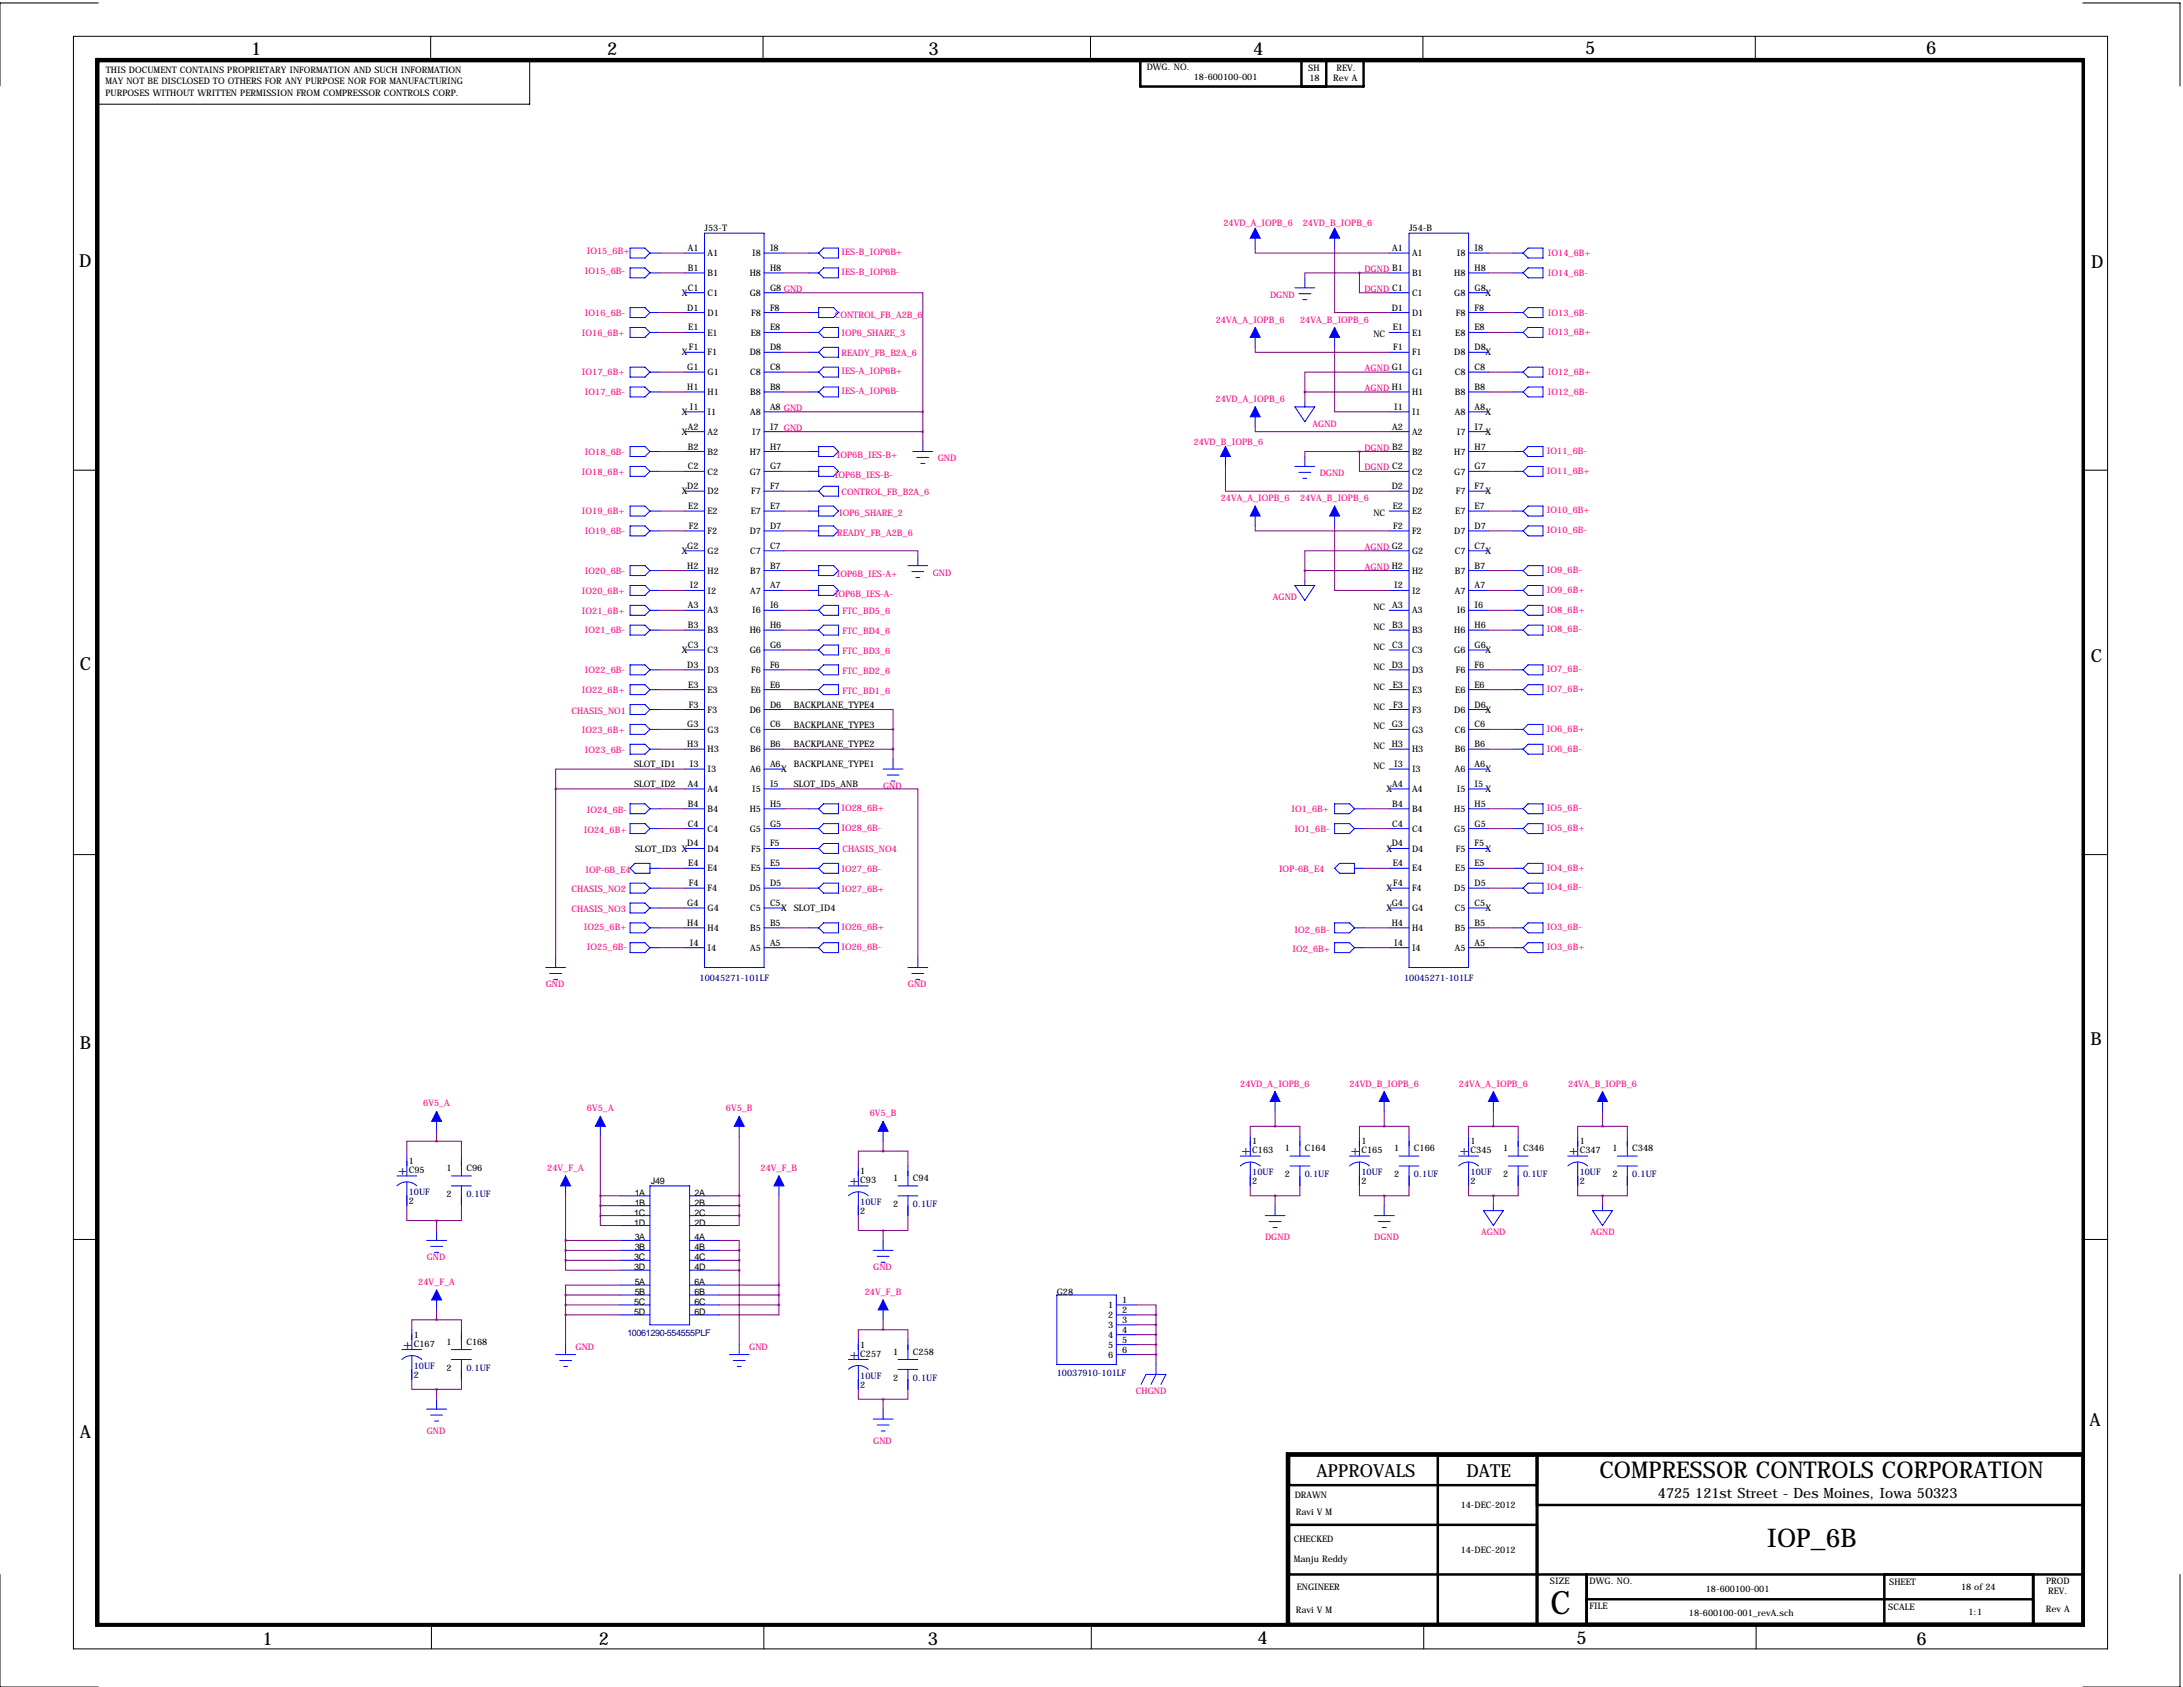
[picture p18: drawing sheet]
<svg xmlns="http://www.w3.org/2000/svg" width="559mm" height="432mm" viewBox="0 0 559 432" stroke-linecap="round" stroke-linejoin="round" font-family="sans-serif">
<defs><g id="words">
<text font-size="8.2" x="396.9" y="413">C</text>
<text font-size="6.6" x="452.2" y="395.9">IOP_6B</text>
<text font-size="5.9" x="409.4" y="378.4">COMPRESSOR CONTROLS CORPORATION</text>
<g font-size="4.6">
<text x="64.3" y="14.1">1</text>
<text x="155.4" y="14.1">2</text>
<text x="237.7" y="14.1">3</text>
<text x="320.8" y="14.1">4</text>
<text x="405.8" y="13.9">5</text>
<text x="493" y="13.9">6</text>
<text x="20.3" y="68.3">D</text>
<text x="535.3" y="68.5">D</text>
<text x="20.4" y="171.6">C</text>
<text x="535.2" y="169.6">C</text>
<text x="20.5" y="268.5">B</text>
<text x="535.1" y="267.6">B</text>
<text x="534.9" y="364.9">A</text>
<text x="20.5" y="367.9">A</text>
<text x="337" y="378.1">APPROVALS</text>
<text x="375.4" y="378.1">DATE</text>
<text x="67.2" y="421">1</text>
<text x="153.3" y="421">2</text>
<text x="237.5" y="421">3</text>
<text x="321.9" y="420.9">4</text>
<text x="403.6" y="420.8">5</text>
<text x="490.6" y="421">6</text>
</g>
<g font-size="3.6" fill="#000080">
<text x="317.8" y="295.7">+</text>
<text x="345.7" y="295.7">+</text>
<text x="373.6" y="295.7">+</text>
<text x="401.6" y="295.7">+</text>
<text x="101.9" y="300.7">+</text>
<text x="217.4" y="303.3">+</text>
<text x="103.1" y="345.2">+</text>
<text x="217.4" y="347.7">+</text>
</g>
<text font-size="3.6" x="424.4" y="383.4">4725 121st Street - Des Moines, Iowa 50323</text>
<g font-size="2.3">
<text x="27" y="21.5">MAY NOT BE DISCLOSED TO OTHERS FOR ANY PURPOSE NOR FOR MANUFACTURING</text>
<text x="27.1" y="18.7">THIS DOCUMENT CONTAINS PROPRIETARY INFORMATION AND SUCH INFORMATION</text>
<text x="293.5" y="18">DWG. NO.</text>
<text x="305.6" y="20.5">18-600100-001</text>
<text x="334.9" y="18.1">SH</text>
<text x="335.2" y="20.8">18</text>
<text x="341.3" y="20.8">Rev A</text>
<text x="342.1" y="18.2">REV.</text>
<text x="27" y="24.6">PURPOSES WITHOUT WRITTEN PERMISSION FROM COMPRESSOR CONTROLS CORP.</text>
<text x="180.3" y="59.2">J53-T</text>
<text x="360.7" y="59.2">J54-B</text>
<text x="176" y="64.3">A1</text>
<text x="181.1" y="65.6">A1</text>
<text x="192.6" y="65.6">I8</text>
<text x="197.1" y="64.3">I8</text>
<text x="356.4" y="64.3">A1</text>
<text x="361.4" y="65.6">A1</text>
<text x="372.9" y="65.6">I8</text>
<text x="377.4" y="64.3">I8</text>
<text x="176" y="69.3">B1</text>
<text x="181.1" y="70.7">B1</text>
<text x="191.9" y="70.7">H8</text>
<text x="197.1" y="69.3">H8</text>
<text x="361.4" y="70.7">B1</text>
<text x="372.3" y="70.7">H8</text>
<text x="377.4" y="69.3">H8</text>
<text x="174.5" y="75.7">X</text>
<text x="176" y="74.4">C1</text>
<text x="181.1" y="75.7">C1</text>
<text x="191.9" y="75.7">G8</text>
<text x="197.1" y="74.4">G8 GND</text>
<text x="361.4" y="75.7">C1</text>
<text x="372.3" y="75.7">G8</text>
<text x="377.4" y="74.4">G8</text>
<text x="380.3" y="75.7">X</text>
<text x="175.9" y="79.5">D1</text>
<text x="181.1" y="80.8">D1</text>
<text x="192.3" y="80.8">F8</text>
<text x="197.1" y="79.5">F8</text>
<text x="356.3" y="79.5">D1</text>
<text x="361.4" y="80.8">D1</text>
<text x="372.7" y="80.8">F8</text>
<text x="377.4" y="79.5">F8</text>
<text x="176.2" y="84.6">E1</text>
<text x="176.3" y="89.7">F1</text>
<text x="181.1" y="85.9">E1</text>
<text x="192.2" y="85.9">E8</text>
<text x="197.1" y="84.6">E8</text>
<text x="197.1" y="89.7">D8</text>
<text x="351.5" y="86.4">NC</text>
<text x="356.5" y="84.6">E1</text>
<text x="356.7" y="89.7">F1</text>
<text x="361.4" y="85.9">E1</text>
<text x="372.5" y="85.9">E8</text>
<text x="377.4" y="84.6">E8</text>
<text x="377.4" y="89.7">D8</text>
<text x="174.5" y="91">X</text>
<text x="175.9" y="94.7">G1</text>
<text x="181.1" y="91">F1</text>
<text x="191.9" y="91">D8</text>
<text x="197.1" y="94.7">C8</text>
<text x="361.4" y="91">F1</text>
<text x="372.3" y="91">D8</text>
<text x="377.4" y="94.7">C8</text>
<text x="380.3" y="91">X</text>
<text x="175.9" y="99.8">H1</text>
<text x="181.1" y="96.1">G1</text>
<text x="181.1" y="101.1">H1</text>
<text x="192.1" y="96.1">C8</text>
<text x="192.1" y="101.1">B8</text>
<text x="197.1" y="99.8">B8</text>
<text x="361.4" y="96.1">G1</text>
<text x="361.4" y="101.1">H1</text>
<text x="372.4" y="96.1">C8</text>
<text x="372.4" y="101.1">B8</text>
<text x="377.4" y="99.8">B8</text>
<text x="174.5" y="106.2">X</text>
<text x="176.6" y="104.9">I1</text>
<text x="181.1" y="106.2">I1</text>
<text x="192.1" y="106.2">A8</text>
<text x="197.1" y="104.9">A8 GND</text>
<text x="356.9" y="104.9">I1</text>
<text x="361.4" y="106.2">I1</text>
<text x="372.4" y="106.2">A8</text>
<text x="377.4" y="104.9">A8</text>
<text x="380.3" y="106.2">X</text>
<text x="174.5" y="111.3">X</text>
<text x="176" y="110">A2</text>
<text x="181.1" y="111.3">A2</text>
<text x="192.6" y="111.3">I7</text>
<text x="197.1" y="110">I7 GND</text>
<text x="356.4" y="110">A2</text>
<text x="361.4" y="111.3">A2</text>
<text x="372.9" y="111.3">I7</text>
<text x="377.4" y="110">I7</text>
<text x="380.3" y="111.3">X</text>
<text x="176" y="115.1">B2</text>
<text x="181.1" y="116.4">B2</text>
<text x="191.9" y="116.4">H7</text>
<text x="197.1" y="115.1">H7</text>
<text x="361.4" y="116.4">B2</text>
<text x="372.3" y="116.4">H7</text>
<text x="377.4" y="115.1">H7</text>
<text x="175.9" y="125.2">D2</text>
<text x="176" y="120.1">C2</text>
<text x="181.1" y="121.5">C2</text>
<text x="191.9" y="121.5">G7</text>
<text x="197.1" y="120.1">G7</text>
<text x="197.1" y="125.2">F7</text>
<text x="356.3" y="125.2">D2</text>
<text x="361.4" y="121.5">C2</text>
<text x="372.3" y="121.5">G7</text>
<text x="377.4" y="120.1">G7</text>
<text x="377.4" y="125.2">F7</text>
<text x="174.5" y="126.5">X</text>
<text x="176.2" y="130.3">E2</text>
<text x="181.1" y="126.5">D2</text>
<text x="181.1" y="131.6">E2</text>
<text x="192.2" y="131.6">E7</text>
<text x="192.3" y="126.5">F7</text>
<text x="197.1" y="130.3">E7</text>
<text x="356.5" y="130.3">E2</text>
<text x="361.4" y="126.5">D2</text>
<text x="361.4" y="131.6">E2</text>
<text x="372.5" y="131.6">E7</text>
<text x="372.7" y="126.5">F7</text>
<text x="377.4" y="130.3">E7</text>
<text x="380.3" y="126.5">X</text>
<text x="176.3" y="135.4">F2</text>
<text x="181.1" y="136.7">F2</text>
<text x="191.9" y="136.7">D7</text>
<text x="197.1" y="135.4">D7</text>
<text x="351.5" y="132.1">NC</text>
<text x="356.7" y="135.4">F2</text>
<text x="361.4" y="136.7">F2</text>
<text x="372.3" y="136.7">D7</text>
<text x="377.4" y="135.4">D7</text>
<text x="174.5" y="141.8">X</text>
<text x="175.9" y="140.5">G2</text>
<text x="181.1" y="141.8">G2</text>
<text x="192.1" y="141.8">C7</text>
<text x="197.1" y="140.5">C7</text>
<text x="361.4" y="141.8">G2</text>
<text x="372.4" y="141.8">C7</text>
<text x="377.4" y="140.5">C7</text>
<text x="380.3" y="141.8">X</text>
<text x="175.9" y="145.5">H2</text>
<text x="181.1" y="146.9">H2</text>
<text x="192.1" y="146.9">B7</text>
<text x="197.1" y="145.5">B7</text>
<text x="361.4" y="146.9">H2</text>
<text x="372.4" y="146.9">B7</text>
<text x="377.4" y="145.5">B7</text>
<text x="176" y="155.7">A3</text>
<text x="176.6" y="150.6">I2</text>
<text x="181.1" y="151.9">I2</text>
<text x="192.1" y="151.9">A7</text>
<text x="197.1" y="150.6">A7</text>
<text x="197.1" y="155.7">I6</text>
<text x="356.4" y="155.7">A3</text>
<text x="356.9" y="150.6">I2</text>
<text x="361.4" y="151.9">I2</text>
<text x="372.4" y="151.9">A7</text>
<text x="377.4" y="150.6">A7</text>
<text x="377.4" y="155.7">I6</text>
<text x="176" y="160.8">B3</text>
<text x="181.1" y="157">A3</text>
<text x="192.6" y="157">I6</text>
<text x="197.1" y="160.8">H6</text>
<text x="351.5" y="156.2">NC</text>
<text x="351.5" y="161.3">NC</text>
<text x="356.4" y="160.8">B3</text>
<text x="361.4" y="157">A3</text>
<text x="372.9" y="157">I6</text>
<text x="377.4" y="160.8">H6</text>
<text x="174.5" y="167.2">X</text>
<text x="176" y="165.9">C3</text>
<text x="181.1" y="162.1">B3</text>
<text x="181.1" y="167.2">C3</text>
<text x="191.9" y="162.1">H6</text>
<text x="191.9" y="167.2">G6</text>
<text x="197.1" y="165.9">G6</text>
<text x="351.5" y="166.4">NC</text>
<text x="356.4" y="165.9">C3</text>
<text x="361.4" y="162.1">B3</text>
<text x="361.4" y="167.2">C3</text>
<text x="372.3" y="162.1">H6</text>
<text x="372.3" y="167.2">G6</text>
<text x="377.4" y="165.9">G6</text>
<text x="380.3" y="167.2">X</text>
<text x="175.9" y="170.9">D3</text>
<text x="181.1" y="172.3">D3</text>
<text x="192.3" y="172.3">F6</text>
<text x="197.1" y="170.9">F6</text>
<text x="351.5" y="171.5">NC</text>
<text x="356.3" y="170.9">D3</text>
<text x="361.4" y="172.3">D3</text>
<text x="372.7" y="172.3">F6</text>
<text x="377.4" y="170.9">F6</text>
<text x="176.2" y="176">E3</text>
<text x="181.1" y="177.3">E3</text>
<text x="192.2" y="177.3">E6</text>
<text x="197.1" y="176">E6</text>
<text x="351.5" y="176.5">NC</text>
<text x="356.5" y="176">E3</text>
<text x="361.4" y="177.3">E3</text>
<text x="372.5" y="177.3">E6</text>
<text x="377.4" y="176">E6</text>
<text x="176.3" y="181.1">F3</text>
<text x="181.1" y="182.4">F3</text>
<text x="191.9" y="182.4">D6</text>
<text x="197.1" y="181.1">D6</text>
<text x="203.2" y="181.1">BACKPLANE_TYPE4</text>
<text x="351.5" y="181.6">NC</text>
<text x="356.7" y="181.1">F3</text>
<text x="361.4" y="182.4">F3</text>
<text x="372.3" y="182.4">D6</text>
<text x="377.4" y="181.1">D6</text>
<text x="380.3" y="182.4">X</text>
<text x="175.9" y="186.2">G3</text>
<text x="175.9" y="191.3">H3</text>
<text x="181.1" y="187.5">G3</text>
<text x="192.1" y="187.5">C6</text>
<text x="197.1" y="186.2">C6</text>
<text x="197.1" y="191.3">B6</text>
<text x="203.2" y="191.3">BACKPLANE_TYPE2</text>
<text x="203.2" y="186.2">BACKPLANE_TYPE3</text>
<text x="351.5" y="186.7">NC</text>
<text x="351.5" y="191.8">NC</text>
<text x="356.3" y="186.2">G3</text>
<text x="356.3" y="191.3">H3</text>
<text x="361.4" y="187.5">G3</text>
<text x="372.4" y="187.5">C6</text>
<text x="377.4" y="186.2">C6</text>
<text x="377.4" y="191.3">B6</text>
<text x="162.3" y="196.4">SLOT_ID1</text>
<text x="176.6" y="196.3">I3</text>
<text x="181.1" y="192.6">H3</text>
<text x="181.1" y="197.7">I3</text>
<text x="192.1" y="192.6">B6</text>
<text x="192.1" y="197.7">A6</text>
<text x="197.1" y="196.3">A6</text>
<text x="199.9" y="197.7">X</text>
<text x="203.2" y="196.4">BACKPLANE_TYPE1</text>
<text x="351.5" y="196.8">NC</text>
<text x="356.9" y="196.3">I3</text>
<text x="361.4" y="192.6">H3</text>
<text x="361.4" y="197.7">I3</text>
<text x="372.4" y="192.6">B6</text>
<text x="372.4" y="197.7">A6</text>
<text x="377.4" y="196.3">A6</text>
<text x="380.3" y="197.7">X</text>
<text x="162.3" y="201.5">SLOT_ID2</text>
<text x="176" y="201.4">A4</text>
<text x="181.1" y="202.7">A4</text>
<text x="192.6" y="202.7">I5</text>
<text x="197.1" y="201.4">I5</text>
<text x="203.2" y="201.5">SLOT_ID5_ANB</text>
<text x="354.9" y="202.7">X</text>
<text x="356.4" y="201.4">A4</text>
<text x="361.4" y="202.7">A4</text>
<text x="372.9" y="202.7">I5</text>
<text x="377.4" y="201.4">I5</text>
<text x="380.3" y="202.7">X</text>
<text x="176" y="206.5">B4</text>
<text x="181.1" y="207.8">B4</text>
<text x="191.9" y="207.8">H5</text>
<text x="197.1" y="206.5">H5</text>
<text x="356.4" y="206.5">B4</text>
<text x="361.4" y="207.8">B4</text>
<text x="372.3" y="207.8">H5</text>
<text x="377.4" y="206.5">H5</text>
<text x="176" y="211.6">C4</text>
<text x="181.1" y="212.9">C4</text>
<text x="191.9" y="212.9">G5</text>
<text x="197.1" y="211.6">G5</text>
<text x="356.4" y="211.6">C4</text>
<text x="361.4" y="212.9">C4</text>
<text x="372.3" y="212.9">G5</text>
<text x="377.4" y="211.6">G5</text>
<text x="162.6" y="218">SLOT_ID3 X</text>
<text x="175.9" y="216.7">D4</text>
<text x="176.2" y="221.7">E4</text>
<text x="181.1" y="218">D4</text>
<text x="192.3" y="218">F5</text>
<text x="197.1" y="216.7">F5</text>
<text x="197.1" y="221.7">E5</text>
<text x="354.9" y="218">X</text>
<text x="356.3" y="216.7">D4</text>
<text x="356.5" y="221.7">E4</text>
<text x="361.4" y="218">D4</text>
<text x="372.7" y="218">F5</text>
<text x="377.4" y="216.7">F5</text>
<text x="377.4" y="221.7">E5</text>
<text x="380.3" y="218">X</text>
<text x="176.3" y="226.8">F4</text>
<text x="181.1" y="223.1">E4</text>
<text x="192.2" y="223.1">E5</text>
<text x="197.1" y="226.8">D5</text>
<text x="356.7" y="226.8">F4</text>
<text x="361.4" y="223.1">E4</text>
<text x="372.5" y="223.1">E5</text>
<text x="377.4" y="226.8">D5</text>
<text x="175.9" y="231.9">G4</text>
<text x="181.1" y="228.1">F4</text>
<text x="181.1" y="233.2">G4</text>
<text x="191.9" y="228.1">D5</text>
<text x="192.1" y="233.2">C5</text>
<text x="197.1" y="231.9">C5</text>
<text x="199.9" y="233.2">X</text>
<text x="203.2" y="233.2">SLOT_ID4</text>
<text x="354.9" y="228.1">X</text>
<text x="354.9" y="233.2">X</text>
<text x="356.3" y="231.9">G4</text>
<text x="361.4" y="228.1">F4</text>
<text x="361.4" y="233.2">G4</text>
<text x="372.3" y="228.1">D5</text>
<text x="372.4" y="233.2">C5</text>
<text x="377.4" y="231.9">C5</text>
<text x="380.3" y="233.2">X</text>
<text x="175.9" y="237">H4</text>
<text x="181.1" y="238.3">H4</text>
<text x="192.1" y="238.3">B5</text>
<text x="197.1" y="237">B5</text>
<text x="356.3" y="237">H4</text>
<text x="361.4" y="238.3">H4</text>
<text x="372.4" y="238.3">B5</text>
<text x="377.4" y="237">B5</text>
<text x="176.6" y="242.1">I4</text>
<text x="181.1" y="243.4">I4</text>
<text x="192.1" y="243.4">A5</text>
<text x="197.1" y="242.1">A5</text>
<text x="356.9" y="242.1">I4</text>
<text x="361.4" y="243.4">I4</text>
<text x="372.4" y="243.4">A5</text>
<text x="377.4" y="242.1">A5</text>
<text x="320.5" y="292.9">1</text>
<text x="348.5" y="292.9">1</text>
<text x="376.4" y="292.9">1</text>
<text x="404.4" y="292.9">1</text>
<text x="104.6" y="297.9">1</text>
<text x="114.3" y="299.7">1</text>
<text x="119.4" y="299.7">C96</text>
<text x="320.5" y="295.1">C163</text>
<text x="328.9" y="294.6">1</text>
<text x="334" y="294.6">C164</text>
<text x="348.5" y="295.1">C165</text>
<text x="356.9" y="294.6">1</text>
<text x="361.9" y="294.6">C166</text>
<text x="376.4" y="295.1">C345</text>
<text x="384.8" y="294.6">1</text>
<text x="389.9" y="294.6">C346</text>
<text x="404.4" y="295.1">C347</text>
<text x="412.7" y="294.6">1</text>
<text x="417.8" y="294.6">C348</text>
<text x="104.6" y="300.2">C95</text>
<text x="166.6" y="303">J49</text>
<text x="220.2" y="300.5">1</text>
<text x="220.2" y="302.8">C93</text>
<text x="228.6" y="302.3">1</text>
<text x="233.7" y="302.3">C94</text>
<text x="320.5" y="303.1">2</text>
<text x="328.9" y="301.3">2</text>
<text x="348.5" y="303.1">2</text>
<text x="356.9" y="301.3">2</text>
<text x="376.4" y="303.1">2</text>
<text x="384.8" y="301.3">2</text>
<text x="404.4" y="303.1">2</text>
<text x="412.7" y="301.3">2</text>
<text x="104.6" y="308.2">2</text>
<text x="114.3" y="306.4">2</text>
<text x="162.3" y="311.1">1C</text>
<text x="162.5" y="306.1">1A</text>
<text x="162.5" y="308.6">1B</text>
<text x="177.8" y="306.1">2A</text>
<text x="177.8" y="308.6">2B</text>
<text x="177.8" y="311.1">2C</text>
<text x="220.2" y="310.7">2</text>
<text x="228.6" y="309">2</text>
<text x="162.3" y="313.7">1D</text>
<text x="162.5" y="317.5">3A</text>
<text x="177.8" y="317.5">4A</text>
<text x="177.8" y="313.7">2D</text>
<text x="162.3" y="322.6">3C</text>
<text x="162.5" y="320">3B</text>
<text x="177.8" y="320">4B</text>
<text x="177.8" y="322.6">4C</text>
<text x="162.3" y="325.1">3D</text>
<text x="162.5" y="328.9">5A</text>
<text x="177.8" y="328.9">6A</text>
<text x="177.8" y="325.1">4D</text>
<text x="162.3" y="334">5C</text>
<text x="162.5" y="331.5">5B</text>
<text x="177.8" y="331.5">6B</text>
<text x="177.8" y="334">6C</text>
<text x="270.5" y="331.5">G28</text>
<text x="283.7" y="334.8">1</text>
<text x="287.3" y="333.5">1</text>
<text x="162.3" y="336.5">5D</text>
<text x="177.8" y="336.5">6D</text>
<text x="283.7" y="337.4">2</text>
<text x="283.7" y="339.9">3</text>
<text x="287.3" y="336">2</text>
<text x="287.3" y="338.6">3</text>
<text x="287.3" y="341.1">4</text>
<text x="105.9" y="342.4">1</text>
<text x="105.9" y="344.7">C167</text>
<text x="114.3" y="344.2">1</text>
<text x="119.4" y="344.2">C168</text>
<text x="220.2" y="344.9">1</text>
<text x="220.2" y="347.2">C257</text>
<text x="228.6" y="346.7">1</text>
<text x="233.7" y="346.7">C258</text>
<text x="283.7" y="342.4">4</text>
<text x="283.7" y="345">5</text>
<text x="283.7" y="347.5">6</text>
<text x="287.3" y="343.7">5</text>
<text x="287.3" y="346.2">6</text>
<text x="105.9" y="352.6">2</text>
<text x="114.3" y="350.9">2</text>
<text x="228.6" y="353.4">2</text>
<text x="220.2" y="355.2">2</text>
<text x="331.4" y="383.4">DRAWN</text>
<text x="331.7" y="387.8">Ravi V M</text>
<text x="373.9" y="386">14-DEC-2012</text>
<text x="331.2" y="394.6">CHECKED</text>
<text x="331.2" y="399.7">Manju Reddy</text>
<text x="373.9" y="397.5">14-DEC-2012</text>
<text x="331.9" y="407.1">ENGINEER</text>
<text x="396.7" y="405.5">SIZE</text>
<text x="406.9" y="405.5">DWG. NO.</text>
<text x="436.6" y="407.4">18-600100-001</text>
<text x="483.6" y="405.8">SHEET</text>
<text x="502" y="406.9">18 of 24</text>
<text x="523.7" y="405.5">PROD</text>
<text x="331.7" y="412.9">Ravi V M</text>
<text x="406.9" y="411.9">FILE</text>
<text x="432.3" y="413.7">18-600100-001_revA.sch</text>
<text x="483.4" y="412.1">SCALE</text>
<text x="503.9" y="413.5">1:1</text>
<text x="523.6" y="412.7">Rev A</text>
<text x="524.3" y="408.1">REV.</text>
</g>
<g font-size="2.3" fill="#ff0080">
<text x="313.2" y="57.9">24VD_A_IOPB_6</text>
<text x="333.5" y="57.9">24VD_B_IOPB_6</text>
<text x="150.2" y="65.1">IO15_6B+</text>
<text x="215.4" y="65.4">IES-B_IOP6B+</text>
<text x="396.2" y="65.5">IO14_6B+</text>
<text x="149.7" y="70.2">IO15_6B-</text>
<text x="215.4" y="70.4">IES-B_IOP6B-</text>
<text x="349.3" y="69.6">DGND B1</text>
<text x="396.2" y="70.6">IO14_6B-</text>
<text x="325.1" y="76.2">DGND</text>
<text x="349.3" y="74.7">DGND C1</text>
<text x="149.7" y="80.9">IO16_6B-</text>
<text x="213.7" y="81.3">CONTROL_FB_A2B_6</text>
<text x="311.2" y="82.6">24VA_A_IOPB_6</text>
<text x="332.8" y="82.6">24VA_B_IOPB_6</text>
<text x="396.2" y="80.8">IO13_6B-</text>
<text x="149" y="85.9">IO16_6B+</text>
<text x="215.4" y="86.1">IOP6_SHARE_3</text>
<text x="396.2" y="85.9">IO13_6B+</text>
<text x="215.4" y="95.8">IES-A_IOP6B+</text>
<text x="215.4" y="91.2">READY_FB_B2A_6</text>
<text x="349.4" y="95">AGND G1</text>
<text x="149" y="96.1">IO17_6B+</text>
<text x="149.7" y="101.2">IO17_6B-</text>
<text x="215.4" y="100.9">IES-A_IOP6B-</text>
<text x="349.4" y="100.1">AGND H1</text>
<text x="396.2" y="101.1">IO12_6B-</text>
<text x="396.2" y="96">IO12_6B+</text>
<text x="311.1" y="102.9">24VD_A_IOPB_6</text>
<text x="305.6" y="113.8">24VD_B_IOPB_6</text>
<text x="336" y="109.2">AGND</text>
<text x="149.7" y="116.4">IO18_6B-</text>
<text x="214.2" y="117.2">IOP6B_IES-B+</text>
<text x="240" y="118.1">GND</text>
<text x="349.3" y="115.3">DGND B2</text>
<text x="396" y="116.2">IO11_6B-</text>
<text x="149" y="121.5">IO18_6B+</text>
<text x="213.7" y="122.3">IOP6B_IES-B-</text>
<text x="337.8" y="121.9">DGND</text>
<text x="349.3" y="120.4">DGND C2</text>
<text x="396" y="121.2">IO11_6B+</text>
<text x="149" y="131.7">IO19_6B+</text>
<text x="215.4" y="126.7">CONTROL_FB_B2A_6</text>
<text x="312.5" y="128.3">24VA_A_IOPB_6</text>
<text x="332.8" y="128.3">24VA_B_IOPB_6</text>
<text x="396" y="131.4">IO10_6B+</text>
<text x="149.7" y="136.7">IO19_6B-</text>
<text x="214.3" y="137.2">READY_FB_A2B_6</text>
<text x="214.8" y="132.1">IOP6_SHARE_2</text>
<text x="396" y="136.5">IO10_6B-</text>
<text x="349.4" y="140.7">AGND G2</text>
<text x="149.7" y="146.9">IO20_6B-</text>
<text x="214.2" y="147.7">IOP6B_IES-A+</text>
<text x="238.8" y="147.3">GND</text>
<text x="349.4" y="145.8">AGND H2</text>
<text x="396" y="146.6">IO9_6B-</text>
<text x="149" y="152">IO20_6B+</text>
<text x="213.7" y="152.7">IOP6B_IES-A-</text>
<text x="325.8" y="153.7">AGND</text>
<text x="396" y="151.7">IO9_6B+</text>
<text x="149" y="157.1">IO21_6B+</text>
<text x="215.6" y="157.2">FTC_BD5_6</text>
<text x="396" y="161.9">IO8_6B-</text>
<text x="396" y="156.8">IO8_6B+</text>
<text x="149.7" y="162.1">IO21_6B-</text>
<text x="215.6" y="162.3">FTC_BD4_6</text>
<text x="215.6" y="167.4">FTC_BD3_6</text>
<text x="149.7" y="172.3">IO22_6B-</text>
<text x="215.6" y="172.5">FTC_BD2_6</text>
<text x="396" y="172">IO7_6B-</text>
<text x="149" y="177.4">IO22_6B+</text>
<text x="215.6" y="177.5">FTC_BD1_6</text>
<text x="396" y="177.1">IO7_6B+</text>
<text x="146.3" y="182.6">CHASIS_NO1</text>
<text x="149" y="187.5">IO23_6B+</text>
<text x="396" y="187.3">IO6_6B+</text>
<text x="149.7" y="192.6">IO23_6B-</text>
<text x="396" y="192.4">IO6_6B-</text>
<text x="226.1" y="201.9">GND</text>
<text x="150.3" y="208">IO24_6B-</text>
<text x="215.4" y="207.6">IO28_6B+</text>
<text x="330.6" y="207.8">IO1_6B+</text>
<text x="396" y="207.6">IO5_6B-</text>
<text x="149.5" y="213.1">IO24_6B+</text>
<text x="215.4" y="212.7">IO28_6B-</text>
<text x="331.4" y="212.9">IO1_6B-</text>
<text x="396" y="212.7">IO5_6B+</text>
<text x="215.6" y="218.2">CHASIS_NO4</text>
<text x="149.9" y="223.5">IOP-6B_E4</text>
<text x="215.4" y="223.3">IO27_6B-</text>
<text x="327.4" y="223.3">IOP-6B_E4</text>
<text x="396" y="227.9">IO4_6B-</text>
<text x="396" y="222.8">IO4_6B+</text>
<text x="146.3" y="233.4">CHASIS_NO3</text>
<text x="146.3" y="228.3">CHASIS_NO2</text>
<text x="215.4" y="228.3">IO27_6B+</text>
<text x="149.5" y="238.1">IO25_6B+</text>
<text x="215.4" y="238.1">IO26_6B+</text>
<text x="331.4" y="238.8">IO2_6B-</text>
<text x="396" y="238.1">IO3_6B-</text>
<text x="150.3" y="243.2">IO25_6B-</text>
<text x="215.4" y="243.2">IO26_6B-</text>
<text x="330.9" y="243.6">IO2_6B+</text>
<text x="396" y="243.2">IO3_6B+</text>
<text x="139.7" y="252.7">GND</text>
<text x="232.4" y="252.7">GND</text>
<text x="317.5" y="278.1">24VD_A_IOPB_6</text>
<text x="345.4" y="278.1">24VD_B_IOPB_6</text>
<text x="373.4" y="278.1">24VA_A_IOPB_6</text>
<text x="401.4" y="278.1">24VA_B_IOPB_6</text>
<text x="108.3" y="283.2">6V5_A</text>
<text x="150.2" y="284.5">6V5_A</text>
<text x="185.8" y="284.5">6V5_B</text>
<text x="222.6" y="285.8">6V5_B</text>
<text x="140.1" y="299.7">24V_F_A</text>
<text x="194.7" y="299.7">24V_F_B</text>
<text x="323.8" y="317.5">DGND</text>
<text x="351.8" y="317.5">DGND</text>
<text x="379.2" y="316.2">AGND</text>
<text x="407.1" y="316.2">AGND</text>
<text x="109.2" y="322.6">GND</text>
<text x="107.1" y="328.9">24V_F_A</text>
<text x="223.5" y="325.1">GND</text>
<text x="221.4" y="331.5">24V_F_B</text>
<text x="147.3" y="345.4">GND</text>
<text x="191.8" y="345.4">GND</text>
<text x="290.8" y="356.9">CHGND</text>
<text x="109.2" y="367">GND</text>
<text x="223.5" y="369.6">GND</text>
</g>
<g font-size="2.3" fill="#000080">
<text x="179.1" y="251">10045271-101LF</text>
<text x="359.4" y="251">10045271-101LF</text>
<text x="104.6" y="305.9">10UF</text>
<text x="320.5" y="300.8">10UF</text>
<text x="334" y="301.3">0.1UF</text>
<text x="348.5" y="300.8">10UF</text>
<text x="361.9" y="301.3">0.1UF</text>
<text x="376.4" y="300.8">10UF</text>
<text x="389.9" y="301.3">0.1UF</text>
<text x="404.4" y="300.8">10UF</text>
<text x="417.8" y="301.3">0.1UF</text>
<text x="119.4" y="306.4">0.1UF</text>
<text x="220.2" y="308.4">10UF</text>
<text x="233.7" y="309">0.1UF</text>
<text x="160.6" y="341.9">10061290-554555PLF</text>
<text x="105.9" y="350.4">10UF</text>
<text x="119.4" y="350.9">0.1UF</text>
<text x="220.2" y="352.9">10UF</text>
<text x="233.7" y="353.4">0.1UF</text>
<text x="270.5" y="352.1">10037910-101LF</text>
</g>
</g></defs>
<g fill="none" stroke="#000" stroke-width=".26">
<path d="M18.8 9.3h520.7v412.7h-520.7zM25.1 .8h-25.1v21.2M110.2 9.3v6.3M142.7 15.6h-7.1v11.1h-110.9M195.3 9.3v6.3M279.1 9.3v6.3M364.2 9.3v6.3M449.3 9.3v6.3M533.1 .8h24.9v21.2M18.8 120.3h6.4M533.1 120.3h6.4M18.7 218.7h6.4"/>
<path d="M533 218.7h6.4M18.7 317.2h6.4M533 317.2h6.4M0 403v28.8h25.1M110.4 415.7v6.3M195.5 415.7v6.3M279.3 415.7v6.3M364.4 415.7v6.3M449.5 415.7v6.3M558 403v28.8h-24.9"/>
</g>
<g fill="none" stroke="#000" stroke-width=".63">
<path d="M24.6 15.1h508.8v401h-508.8zM25.1 15.6h508v400.1h-508zM291.9 15.4h57.1v6.7h-57.1zM333.1 15.4v6.7M339.5 15.4v6.7M368 372.5v43.2M393.4 372.5v43.2M533.1 372.5h-203.2v43.2M533.1 372h-203.7v43.7M329.9 380.1h63.5M329.9 390.3h63.5M393.4 385.2h139.7"/>
<path d="M329.9 403h203.2M406.1 403v12.7M406.1 409.3h114.3M482.3 403v12.7M520.4 403v12.7"/>
</g>
<g fill="none" stroke="#00f" stroke-width=".26">
<path d="M180.3 59.7h15.3v187.9h-15.3zM321.3 58.4v5.1M341.6 58.4v5.1M360.7 59.7h15.2v187.9h-15.2zM161.3 63.5h3.8l1.3 1.3-1.3 1.2h-3.8zM161.3 68.6h3.8l1.3 1.2-1.3 1.3h-3.8zM161.3 78.7h3.8l1.3 1.3-1.3 1.3h-3.8zM166.4 64.8h2.5M166.4 69.8h2.5M175.3 64.8h5M175.3 69.8h5M175.3 74.9h5"/>
<path d="M195.6 64.8h5.1M195.6 69.8h5.1M195.6 74.9h5.1M207 64.8h2.5M207 69.8h2.5M209.5 64.8l1.3-1.3h3.8v2.5h-3.8zM209.5 69.8l1.3-1.2h3.8v2.5h-3.8zM209.5 78.7h3.9l1.2 1.3-1.2 1.3h-3.9zM331.5 73.7h5M332.5 75.2h3M333.5 76.7h1M334 71.1v2.6"/>
<path d="M355.6 64.8h5.1M355.6 69.8h5.1M355.6 74.9h5.1M375.9 64.8h5.1M375.9 69.8h5.1M375.9 74.9h5.1M387.3 64.8h2.6M387.3 69.8h2.6M389.9 64.8l1.3-1.3h3.8v2.5h-3.8zM389.9 69.8l1.3-1.2h3.8v2.5h-3.8zM161.3 83.8h3.8l1.3 1.3-1.3 1.3h-3.8zM161.3 94h3.8l1.3 1.2-1.3 1.3h-3.8z"/>
<path d="M161.3 99.1h3.8l1.3 1.2-1.3 1.3h-3.8zM166.4 80h2.5M166.4 85.1h2.5M166.4 95.2h2.5M175.3 80h5M175.3 85.1h5M175.3 90.2h5M175.3 95.2h5M195.6 80h5.1M195.6 85.1h5.1M195.6 90.2h5.1M195.6 95.2h5.1"/>
<path d="M207 80h2.5M207 85.1h2.5M207 90.2h2.5M207 95.2h2.5M210.8 99.1h3.8v2.5h-3.8l-1.3-1.3zM210.8 94h3.8v2.5h-3.8l-1.3-1.3zM210.8 83.8h3.8v2.6h-3.8l-1.3-1.3zM210.8 88.9h3.8v2.5h-3.8l-1.3-1.2zM321.3 83.8v5.1M341.6 83.8v5.1M355.6 80h5.1M355.6 85.1h5.1"/>
<path d="M355.6 90.2h5.1M355.6 95.2h5.1M375.9 80h5.1M375.9 85.1h5.1M375.9 90.2h5.1M375.9 95.2h5.1M387.3 80h2.6M387.3 85.1h2.6M387.3 95.2h2.6M389.9 80l1.3-1.3h3.8v2.6h-3.8zM389.9 85.1l1.3-1.3h3.8v2.6h-3.8zM389.9 95.2l1.3-1.2h3.8v2.5h-3.8z"/>
<path d="M161.3 119.4h3.8l1.3 1.2-1.3 1.3h-3.8zM161.3 114.3h3.8l1.3 1.3-1.3 1.2h-3.8zM166.4 100.3h2.5M166.4 115.6h2.5M175.3 100.3h5M175.3 105.4h5M175.3 110.5h5M175.3 115.6h5M195.6 100.3h5.1M195.6 105.4h5.1M195.6 110.5h5.1M195.6 115.6h5.1"/>
<path d="M207 100.3h2.5M207 115.6h2.5M209.5 119.4h3.9l1.2 1.2-1.2 1.3h-3.9zM209.5 114.3h3.9l1.2 1.3-1.2 1.2h-3.9zM233.7 115.6h5.1M234.7 117.1h3M235.7 118.6h1M236.2 113v2.6M313.7 114.3v5.1M321.3 104.1v5.1M331.5 119.4h5M331.5 104.1h5l-2.5 3.8z"/>
<path d="M334 102.9v1.2M334 116.8v2.6M355.6 100.3h5.1M355.6 105.4h5.1M355.6 110.5h5.1M355.6 115.6h5.1M375.9 100.3h5.1M375.9 105.4h5.1M375.9 110.5h5.1M375.9 115.6h5.1M387.3 100.3h2.6M387.3 115.6h2.6"/>
<path d="M389.9 100.3l1.3-1.2h3.8v2.5h-3.8zM389.9 115.6l1.3-1.3h3.8v2.5h-3.8zM161.3 134.6h3.8l1.3 1.3-1.3 1.3h-3.8zM161.3 129.5h3.8l1.3 1.3-1.3 1.3h-3.8zM166.4 120.6h2.5M166.4 130.8h2.5M166.4 135.9h2.5M175.3 120.6h5M175.3 125.7h5M175.3 130.8h5M175.3 135.9h5M195.6 120.6h5.1"/>
<path d="M195.6 125.7h5.1M195.6 130.8h5.1M195.6 135.9h5.1M207 120.6h2.5M207 125.7h2.5M207 130.8h2.5M207 135.9h2.5M209.5 134.6h3.9l1.2 1.3-1.2 1.3h-3.9zM209.5 129.5h3.9l1.2 1.3-1.2 1.3h-3.9zM210.8 124.5h3.8v2.5h-3.8l-1.3-1.3zM321.3 129.5v5.1M332.5 120.9h3"/>
<path d="M333.5 122.4h1M341.6 129.5v5.1M355.6 120.6h5.1M355.6 125.7h5.1M355.6 130.8h5.1M355.6 135.9h5.1M375.9 120.6h5.1M375.9 125.7h5.1M375.9 130.8h5.1M375.9 135.9h5.1M387.3 120.6h2.6M387.3 130.8h2.6"/>
<path d="M387.3 135.9h2.6M389.9 120.6l1.3-1.2h3.8v2.5h-3.8zM389.9 130.8l1.3-1.3h3.8v2.6h-3.8zM389.9 135.9l1.3-1.3h3.8v2.6h-3.8zM161.3 154.9h3.8l1.3 1.3-1.3 1.3h-3.8zM161.3 149.9h3.8l1.3 1.2-1.3 1.3h-3.8zM161.3 144.8h3.8l1.3 1.2-1.3 1.3h-3.8zM166.4 146h2.5M166.4 151.1h2.5M166.4 156.2h2.5M175.3 141h5M175.3 146h5"/>
<path d="M175.3 151.1h5M175.3 156.2h5M195.6 141h5.1M195.6 146h5.1M195.6 151.1h5.1M195.6 156.2h5.1M207 146h2.5M207 151.1h2.5M207 156.2h2.5M209.5 156.2l1.3-1.3h3.8v2.6h-3.8zM209.5 149.9h3.9l1.2 1.2-1.2 1.3h-3.9zM209.5 144.8h3.9l1.2 1.2-1.2 1.3h-3.9z"/>
<path d="M232.4 144.8h5.1M233.4 146.3h3.1M234.4 147.8h1.1M234.9 142.2v2.6M331.5 149.9h5l-2.5 3.8zM334 148.6v1.3M355.6 141h5.1M355.6 146h5.1M355.6 151.1h5.1M355.6 156.2h5.1M375.9 141h5.1M375.9 146h5.1"/>
<path d="M375.9 151.1h5.1M375.9 156.2h5.1M387.3 146h2.6M387.3 151.1h2.6M387.3 156.2h2.6M389.9 146l1.3-1.2h3.8v2.5h-3.8zM389.9 151.1l1.3-1.2h3.8v2.5h-3.8zM389.9 156.2l1.3-1.3h3.8v2.6h-3.8zM161.3 175.3h3.8l1.3 1.2-1.3 1.3h-3.8zM161.3 170.2h3.8l1.3 1.2-1.3 1.3h-3.8zM161.3 160h3.8l1.3 1.3-1.3 1.3h-3.8zM166.4 161.3h2.5"/>
<path d="M166.4 171.4h2.5M166.4 176.5h2.5M175.3 161.3h5M175.3 166.4h5M175.3 171.4h5M175.3 176.5h5M195.6 161.3h5.1M195.6 166.4h5.1M195.6 171.4h5.1M195.6 176.5h5.1M207 161.3h2.5M207 166.4h2.5"/>
<path d="M207 171.4h2.5M207 176.5h2.5M209.5 166.4l1.3-1.3h3.8v2.5h-3.8zM210.8 175.3h3.8v2.5h-3.8l-1.3-1.3zM210.8 170.2h3.8v2.5h-3.8l-1.3-1.3zM210.8 160h3.8v2.6h-3.8l-1.3-1.3zM355.6 161.3h5.1M355.6 166.4h5.1M355.6 171.4h5.1M355.6 176.5h5.1M375.9 161.3h5.1M375.9 166.4h5.1"/>
<path d="M375.9 171.4h5.1M375.9 176.5h5.1M387.3 161.3h2.6M387.3 171.4h2.6M387.3 176.5h2.6M389.9 161.3l1.3-1.3h3.8v2.6h-3.8zM389.9 171.4l1.3-1.2h3.8v2.5h-3.8zM389.9 176.5l1.3-1.2h3.8v2.5h-3.8zM161.3 190.5h3.8l1.3 1.3-1.3 1.2h-3.8zM161.3 185.4h3.8l1.3 1.3-1.3 1.3h-3.8zM161.3 180.3h3.8l1.3 1.3-1.3 1.3h-3.8zM166.4 181.6h2.5"/>
<path d="M166.4 186.7h2.5M166.4 191.8h2.5M175.3 181.6h5M175.3 186.7h5M175.3 191.8h5M175.3 196.8h5M195.6 181.6h5.1M195.6 186.7h5.1M195.6 191.8h5.1M195.6 196.8h5.1M226.1 196.8h5M227.1 198.4h3"/>
<path d="M228.1 199.9h1M228.6 194.3v2.5M355.6 181.6h5.1M355.6 186.7h5.1M355.6 191.8h5.1M355.6 196.8h5.1M375.9 181.6h5.1M375.9 186.7h5.1M375.9 191.8h5.1M375.9 196.8h5.1M387.3 186.7h2.6M387.3 191.8h2.6"/>
<path d="M389.9 186.7l1.3-1.3h3.8v2.6h-3.8zM389.9 191.8l1.3-1.3h3.8v2.5h-3.8zM161.3 205.7h3.8l1.3 1.3-1.3 1.3h-3.8zM161.3 210.8h3.8l1.3 1.3-1.3 1.3h-3.8zM166.4 207h2.5M166.4 212.1h2.5M175.3 201.9h5M175.3 207h5M175.3 212.1h5M175.3 217.2h5M195.6 201.9h5.1M195.6 207h5.1"/>
<path d="M195.6 212.1h5.1M195.6 217.2h5.1M207 207h2.5M207 212.1h2.5M207 217.2h2.5M209.5 217.2l1.3-1.3h3.8v2.5h-3.8zM210.8 205.7h3.8v2.6h-3.8l-1.3-1.3zM210.8 210.8h3.8v2.6h-3.8l-1.3-1.3zM341.6 205.7h3.8l1.3 1.3-1.3 1.3h-3.8zM341.6 210.8h3.8l1.3 1.3-1.3 1.3h-3.8zM346.7 207h2.5M346.7 212.1h2.5"/>
<path d="M355.6 201.9h5.1M355.6 207h5.1M355.6 212.1h5.1M355.6 217.2h5.1M375.9 201.9h5.1M375.9 207h5.1M375.9 212.1h5.1M375.9 217.2h5.1M387.3 207h2.6M387.3 212.1h2.6M389.9 207l1.3-1.3h3.8v2.6h-3.8zM389.9 212.1l1.3-1.3h3.8v2.6h-3.8z"/>
<path d="M161.3 222.2l1.3-1.2h3.8v2.5h-3.8zM161.3 236.2h3.8l1.3 1.3-1.3 1.3h-3.8zM161.3 226.1h3.8l1.3 1.2-1.3 1.3h-3.8zM161.3 231.1h3.8l1.3 1.3-1.3 1.3h-3.8zM166.4 222.2h2.5M166.4 227.3h2.5M166.4 232.4h2.5M166.4 237.5h2.5M175.3 222.2h5M175.3 227.3h5M175.3 232.4h5M175.3 237.5h5"/>
<path d="M195.6 222.2h5.1M195.6 227.3h5.1M195.6 232.4h5.1M195.6 237.5h5.1M207 222.2h2.5M207 227.3h2.5M207 237.5h2.5M209.5 222.2l1.3-1.2h3.8v2.5h-3.8zM210.8 236.2h3.8v2.6h-3.8l-1.3-1.3zM210.8 226.1h3.8v2.5h-3.8l-1.3-1.3zM341.6 236.2h3.8l1.3 1.3-1.3 1.3h-3.8zM341.6 222.2l1.3-1.2h3.8v2.5h-3.8z"/>
<path d="M346.7 222.2h2.5M346.7 237.5h2.5M355.6 222.2h5.1M355.6 227.3h5.1M355.6 232.4h5.1M355.6 237.5h5.1M375.9 222.2h5.1M375.9 227.3h5.1M375.9 232.4h5.1M375.9 237.5h5.1M387.3 222.2h2.6M387.3 227.3h2.6"/>
<path d="M387.3 237.5h2.6M389.9 237.5l1.3-1.3h3.8v2.6h-3.8zM389.9 222.2l1.3-1.2h3.8v2.5h-3.8zM389.9 227.3l1.3-1.2h3.8v2.5h-3.8zM139.7 247.6h5.1M140.7 249.2h3.1M141.7 250.7h1M142.2 245.1v2.5M161.3 241.3h3.8l1.3 1.3-1.3 1.2h-3.8zM166.4 242.6h2.5M175.3 242.6h5M195.6 242.6h5.1"/>
<path d="M207 242.6h2.5M210.8 241.3h3.8v2.5h-3.8l-1.3-1.2zM232.4 247.6h5.1M233.4 249.2h3.1M234.4 250.7h1.1M234.9 245.1v2.5M341.6 241.3h3.8l1.3 1.3-1.3 1.2h-3.8zM346.7 242.6h2.5M355.6 242.6h5.1M375.9 242.6h5.1M387.3 242.6h2.6M389.9 242.6l1.3-1.3h3.8v2.5h-3.8z"/>
<path d="M326.4 279.4v5.1M354.3 279.4v5.1M382.3 279.4v5.1M410.2 279.4v5.1M104.1 295.9v5.1M111.8 284.5v5.1M118.1 295.9v5.1M153.7 285.8v5M189.2 285.8v5M219.7 298.4v5.1M226.1 287v5.1M232.4 298.4v5.1"/>
<path d="M317.5 295.9h5.1M317.5 298.4a3.7 3.7 0 0 1 5.1 0M320 290.8v5.1M320 297.4v6.1M330.2 295.9h5.1M330.2 298.4h5.1M332.7 290.8v5.1M332.7 298.4v5.1M345.4 295.9h5.1M345.5 298.4a3.7 3.7 0 0 1 5 0M348 290.8v5.1M348 297.4v6.1"/>
<path d="M358.1 295.9h5.1M358.1 298.4h5.1M360.7 290.8v5.1M360.7 298.4v5.1M373.4 295.9h5.1M373.4 298.4a3.7 3.7 0 0 1 5.1 0M375.9 290.8v5.1M375.9 297.4v6.1M386.1 295.9h5.1M386.1 298.4h5.1M388.6 290.8v5.1M388.6 298.4v5.1"/>
<path d="M401.3 295.9h5.1M401.3 298.4a3.7 3.7 0 0 1 5.1 0M403.9 290.8v5.1M403.9 297.4v6.1M414 295.9h5.1M414 298.4h5.1M416.6 290.8v5.1M416.6 298.4v5.1M101.6 301h5.1M101.6 303.5a3.7 3.7 0 0 1 5.1 0M104.1 302.5v6.1M109.2 317.5h5.1"/>
<path d="M110.2 319h3.1M111.8 315v2.5M115.6 303.5h5M115.6 301h5M118.1 303.5v5.1M144.8 301v5.1M158.7 306.1h7.7M158.7 308.6h7.7M158.7 317.5h7.7M158.7 311.1h7.7M158.7 313.7h7.7M166.4 303.5h10.1v35.6h-10.1z"/>
<path d="M176.5 306.1h7.6M176.5 308.6h7.6M176.5 317.5h7.6M176.5 311.1h7.6M176.5 313.7h7.6M199.4 301v5.1M217.2 303.5h5M217.2 306.1a3.7 3.7 0 0 1 5.1 0M219.7 305.1v6M226.1 317.5v2.5M229.9 303.5h5M229.9 306.1h5"/>
<path d="M232.4 306.1v5M323.8 311.1h5.1M324.9 312.7h3M325.9 314.2h1M326.4 308.6v2.5M351.8 311.1h5.1M352.8 312.7h3.1M353.8 314.2h1M354.3 308.6v2.5M379.7 309.9h5.1l-2.5 3.8zM382.3 308.6v1.3M407.7 309.9h5l-2.5 3.8z"/>
<path d="M410.2 308.6v1.3M111.3 320.5h1M111.8 330.2v5.1M158.7 331.5h7.7M158.7 334h7.7M158.7 336.5h7.7M158.7 322.6h7.7M158.7 320h7.7M158.7 328.9h7.7M158.7 325.1h7.7M176.5 331.5h7.6M176.5 334h7.6"/>
<path d="M176.5 336.5h7.6M176.5 322.6h7.6M176.5 320h7.6M176.5 328.9h7.6M176.5 325.1h7.6M223.5 320h5.1M224.5 321.6h3.1M225.6 323.1h1M226.1 332.7v5.1M270.5 331.5h15.3v17.7h-15.3zM285.8 334h5M285.8 336.5h5"/>
<path d="M285.8 339.1h5M102.9 345.4h5M102.9 348a3.7 3.7 0 0 1 5.1 0M105.4 340.4v5M105.4 347v6.1M111.8 358.1v2.6M115.6 345.4h5M115.6 348h5M118.1 340.4v5M118.1 348v5.1M142.2 346.7h5.1M143.3 348.2h3"/>
<path d="M144.3 349.8h1M144.8 344.2v2.5M186.7 346.7h5.1M187.7 348.2h3.1M188.7 349.8h1M189.2 344.2v2.5M217.2 348h5M217.2 350.5a3.7 3.7 0 0 1 5.1 0M219.7 342.9v5.1M219.7 349.5v6.1M229.9 348h5M229.9 350.5h5"/>
<path d="M232.4 342.9v5.1M232.4 350.5v5.1M285.8 341.6h5M285.8 344.2h5M285.8 346.7h5M292.1 354.3l1.3-2.5h5l-1.2 2.5M295.9 349.2v2.6l-1.3 2.5M109.2 360.7h5.1M110.2 362.2h3.1M111.3 363.7h1M223.5 363.2h5.1M224.5 364.7h3.1"/>
<path d="M225.6 366.3h1M226.1 360.7v2.5"/>
</g>
<g fill="#00f" stroke="#00f" stroke-width=".26">
<path d="M226.1 287l1.2 2.6h-2.5z"/>
<path d="M111.8 284.5l1.2 2.5h-2.5z"/>
<path d="M111.8 330.2l1.2 2.5h-2.5z"/>
<path d="M226.1 332.7l1.2 2.6h-2.5z"/>
<path d="M144.8 301l1.2 2.5h-2.5z"/>
<path d="M199.4 301l1.3 2.5h-2.6z"/>
<path d="M153.7 285.8l1.2 2.5h-2.5z"/>
<path d="M189.2 285.8l1.3 2.5h-2.5z"/>
<path d="M321.3 58.4l1.3 2.6h-2.6z"/>
<path d="M341.6 58.4l1.3 2.6h-2.5z"/>
<path d="M321.3 83.8l1.3 2.6h-2.6z"/>
<path d="M341.6 83.8l1.3 2.6h-2.5z"/>
<path d="M321.3 104.1l1.3 2.6h-2.6z"/>
<path d="M313.7 114.3l1.3 2.5h-2.6z"/>
<path d="M321.3 129.5l1.3 2.6h-2.6z"/>
<path d="M341.6 129.5l1.3 2.6h-2.5z"/>
<path d="M382.3 279.4l1.2 2.5h-2.5z"/>
<path d="M410.2 279.4l1.3 2.5h-2.6z"/>
<path d="M326.4 279.4l1.3 2.5h-2.6z"/>
<path d="M354.3 279.4l1.3 2.5h-2.5z"/>
</g>
<g fill="none" stroke="#800080" stroke-width=".26">
<path d="M168.9 64.8h6.4M168.9 69.8h6.4M200.7 74.9h35.5v30.5M200.7 64.8h6.3M200.7 69.8h6.3M321.3 63.5v1.3h34.3M341.6 63.5v16.5h14M348 69.8h-14v1.3M348 69.8v5.1h7.6M348 69.8h7.6M381 64.8h6.3M381 69.8h6.3"/>
<path d="M168.9 95.2h6.4M168.9 85.1h6.4M168.9 80h6.4M200.7 95.2h6.3M200.7 85.1h6.3M200.7 80h6.3M200.7 90.2h6.3M321.3 88.9v1.3h34.3M341.6 88.9v16.5h14M355.6 95.2h-21.6v5.1M381 95.2h6.3M381 85.1h6.3"/>
<path d="M381 80h6.3M168.9 115.6h6.4M168.9 100.3h6.4M200.7 115.6h6.3M200.7 100.3h6.3M200.7 110.5h35.5M200.7 105.4h35.5M236.2 105.4v7.6M313.7 119.4v6.3h41.9M321.3 109.2v1.3h34.3M334 100.3h21.6M334 100.3v2.6"/>
<path d="M348 115.6h-14v1.2M348 115.6v5h7.6M348 115.6h7.6M381 115.6h6.3M381 100.3h6.3M168.9 135.9h6.4M168.9 130.8h6.4M168.9 120.6h6.4M200.7 135.9h6.3M200.7 130.8h6.3M200.7 120.6h6.3M200.7 125.7h6.3"/>
<path d="M321.3 134.6v1.3h34.3M341.6 134.6v16.5h14M381 135.9h6.3M381 130.8h6.3M381 120.6h6.3M168.9 156.2h6.4M168.9 151.1h6.4M168.9 146h6.4M200.7 141h34.2v1.2M200.7 156.2h6.3M200.7 151.1h6.3M200.7 146h6.3"/>
<path d="M334 146h21.6M334 146v2.6M355.6 141h-21.6v5M381 156.2h6.3M381 151.1h6.3M381 146h6.3M168.9 176.5h6.4M168.9 171.4h6.4M168.9 161.3h6.4M200.7 176.5h6.3M200.7 171.4h6.3M200.7 161.3h6.3"/>
<path d="M200.7 166.4h6.3M381 176.5h6.3M381 171.4h6.3M381 161.3h6.3M168.9 191.8h6.4M168.9 186.7h6.4M168.9 181.6h6.4M175.3 196.8h-33.1v5.1M200.7 181.6h27.9v5.1M200.7 191.8h27.9M200.7 186.7h27.9M228.6 186.7v7.6"/>
<path d="M381 191.8h6.3M381 186.7h6.3M142.2 201.9h33.1M142.2 201.9v43.2M168.9 207h6.4M168.9 212.1h6.4M200.7 201.9h34.2v43.2M200.7 207h6.3M200.7 212.1h6.3M200.7 217.2h6.3M349.2 207h6.4M349.2 212.1h6.4"/>
<path d="M381 207h6.3M381 212.1h6.3M168.9 237.5h6.4M168.9 227.3h6.4M168.9 222.2h6.4M168.9 232.4h6.4M200.7 237.5h6.3M200.7 227.3h6.3M200.7 222.2h6.3M349.2 237.5h6.4M349.2 222.2h6.4M381 237.5h6.3"/>
<path d="M381 227.3h6.3M381 222.2h6.3M168.9 242.6h6.4M200.7 242.6h6.3M349.2 242.6h6.4M381 242.6h6.3M111.8 292.1h-7.7v3.8M111.8 292.1h6.3v3.8M111.8 289.6v2.5M153.7 290.8v20.3M189.2 290.8v20.3M226.1 294.6h-6.4v3.8"/>
<path d="M226.1 294.6h6.3v3.8M226.1 292.1v2.5M326.4 288.3h6.3v2.5M326.4 288.3h-6.4v2.5M326.4 284.5v3.8M354.3 288.3h6.4v2.5M354.3 288.3h-6.3v2.5M354.3 284.5v3.8M382.3 288.3h6.3v2.5M382.3 288.3h-6.4v2.5M382.3 284.5v3.8M410.2 288.3h6.4v2.5"/>
<path d="M410.2 288.3h-6.3v2.5M410.2 284.5v3.8M104.1 308.6v3.8h7.7M111.8 312.4v2.6M118.1 308.6v3.8h-6.3M144.8 306.1v16.5M144.8 317.5h13.9M153.7 311.1v2.6h5M153.7 306.1h5M153.7 308.6h5M153.7 311.1h5M184.1 317.5h5.1v2.5"/>
<path d="M184.1 306.1h5.1M184.1 308.6h5.1M184.1 311.1h5.1M189.2 311.1v2.6h-5.1M199.4 306.1v27.9M219.7 311.1v3.9h6.4M226.1 315v2.5M232.4 311.1v3.9h-6.3M320 303.5v2.6h6.4M326.4 306.1v2.5M332.7 303.5v2.6h-6.3M348 303.5v2.6h6.3"/>
<path d="M354.3 306.1v2.5M360.7 303.5v2.6h-6.4M375.9 303.5v2.6h6.4M382.3 306.1v2.5M388.6 303.5v2.6h-6.3M403.9 303.5v2.6h6.3M410.2 306.1v2.5M416.6 303.5v2.6h-6.4M111.8 337.8h-6.4v2.6M111.8 337.8h6.3v2.6M111.8 335.3v2.5M144.8 322.6v2.5h13.9"/>
<path d="M144.8 322.6h13.9M144.8 320h13.9M144.8 331.5h13.9M144.8 334h13.9M144.8 331.5v12.7M144.8 336.5h13.9M158.7 328.9h-13.9v2.6M184.1 322.6h5.1M184.1 320h5.1M184.1 325.1h5.1M184.1 331.5h15.3M184.1 328.9h15.3"/>
<path d="M184.1 334h15.3M189.2 320v24.2M199.4 334v2.5h-15.3M226.1 337.8v2.6M290.8 334h5.1v2.5M290.8 336.5h5.1M290.8 339.1h5.1M295.9 336.5v12.7M105.4 353.1v2.5h6.4M111.8 355.6v2.5M118.1 353.1v2.5h-6.3M219.7 355.6v2.5h6.4"/>
<path d="M226.1 340.4h-6.4v2.5M226.1 340.4h6.3v2.5M226.1 358.1v2.6M232.4 355.6v2.5h-6.3M290.8 346.7h5.1M290.8 341.6h5.1M290.8 344.2h5.1"/>
</g>
<path d="M226 315a.05 .05 0 0 0 .1 0 .05 .05 0 0 0-.1 0zM111.7 292.1a.05 .05 0 0 0 .1 0 .05 .05 0 0 0-.1 0zM354.3 306.1a.05 .05 0 0 0 .1 0 .05 .05 0 0 0-.1 0zM111.7 337.8a.05 .05 0 0 0 .1 0 .05 .05 0 0 0-.1 0zM111.7 355.6a.05 .05 0 0 0 .1 0 .05 .05 0 0 0-.1 0zM111.7 312.4a.05 .05 0 0 0 .1 0 .05 .05 0 0 0-.1 0zM226 294.6a.05 .05 0 0 0 .1 0 .05 .05 0 0 0-.1 0zM226 340.4a.05 .05 0 0 0 .1 0 .05 .05 0 0 0-.1 0zM226 358.1a.05 .05 0 0 0 .1 0 .05 .05 0 0 0-.1 0zM153.6 308.6a.05 .05 0 0 0 .1 0 .05 .05 0 0 0-.1 0zM189.2 306.1a.05 .05 0 0 0 .1 0 .05 .05 0 0 0-.1 0zM189.2 308.6a.05 .05 0 0 0 .1 0 .05 .05 0 0 0-.1 0zM153.6 306.1a.05 .05 0 0 0 .1 0 .05 .05 0 0 0-.1 0zM189.2 320a.05 .05 0 0 0 .1 0 .05 .05 0 0 0-.1 0zM189.2 322.6a.05 .05 0 0 0 .1 0 .05 .05 0 0 0-.1 0zM189.2 325.1a.05 .05 0 0 0 .1 0 .05 .05 0 0 0-.1 0zM189.2 311.2a.05 .05 0 0 0 .1 0 .05 .05 0 0 0-.1 0zM153.6 311.2a.05 .05 0 0 0 .1 0 .05 .05 0 0 0-.1 0zM382.2 288.3a.05 .05 0 0 0 .1 0 .05 .05 0 0 0-.1 0zM382.2 306.1a.05 .05 0 0 0 .1 0 .05 .05 0 0 0-.1 0zM354.3 288.3a.05 .05 0 0 0 .1 0 .05 .05 0 0 0-.1 0zM142.2 201.9a.05 .05 0 0 0 .1 0 .05 .05 0 0 0-.1 0z" fill="#800080" stroke="#800080" stroke-width=".63"/>
<use href="#words"/>
</svg>
